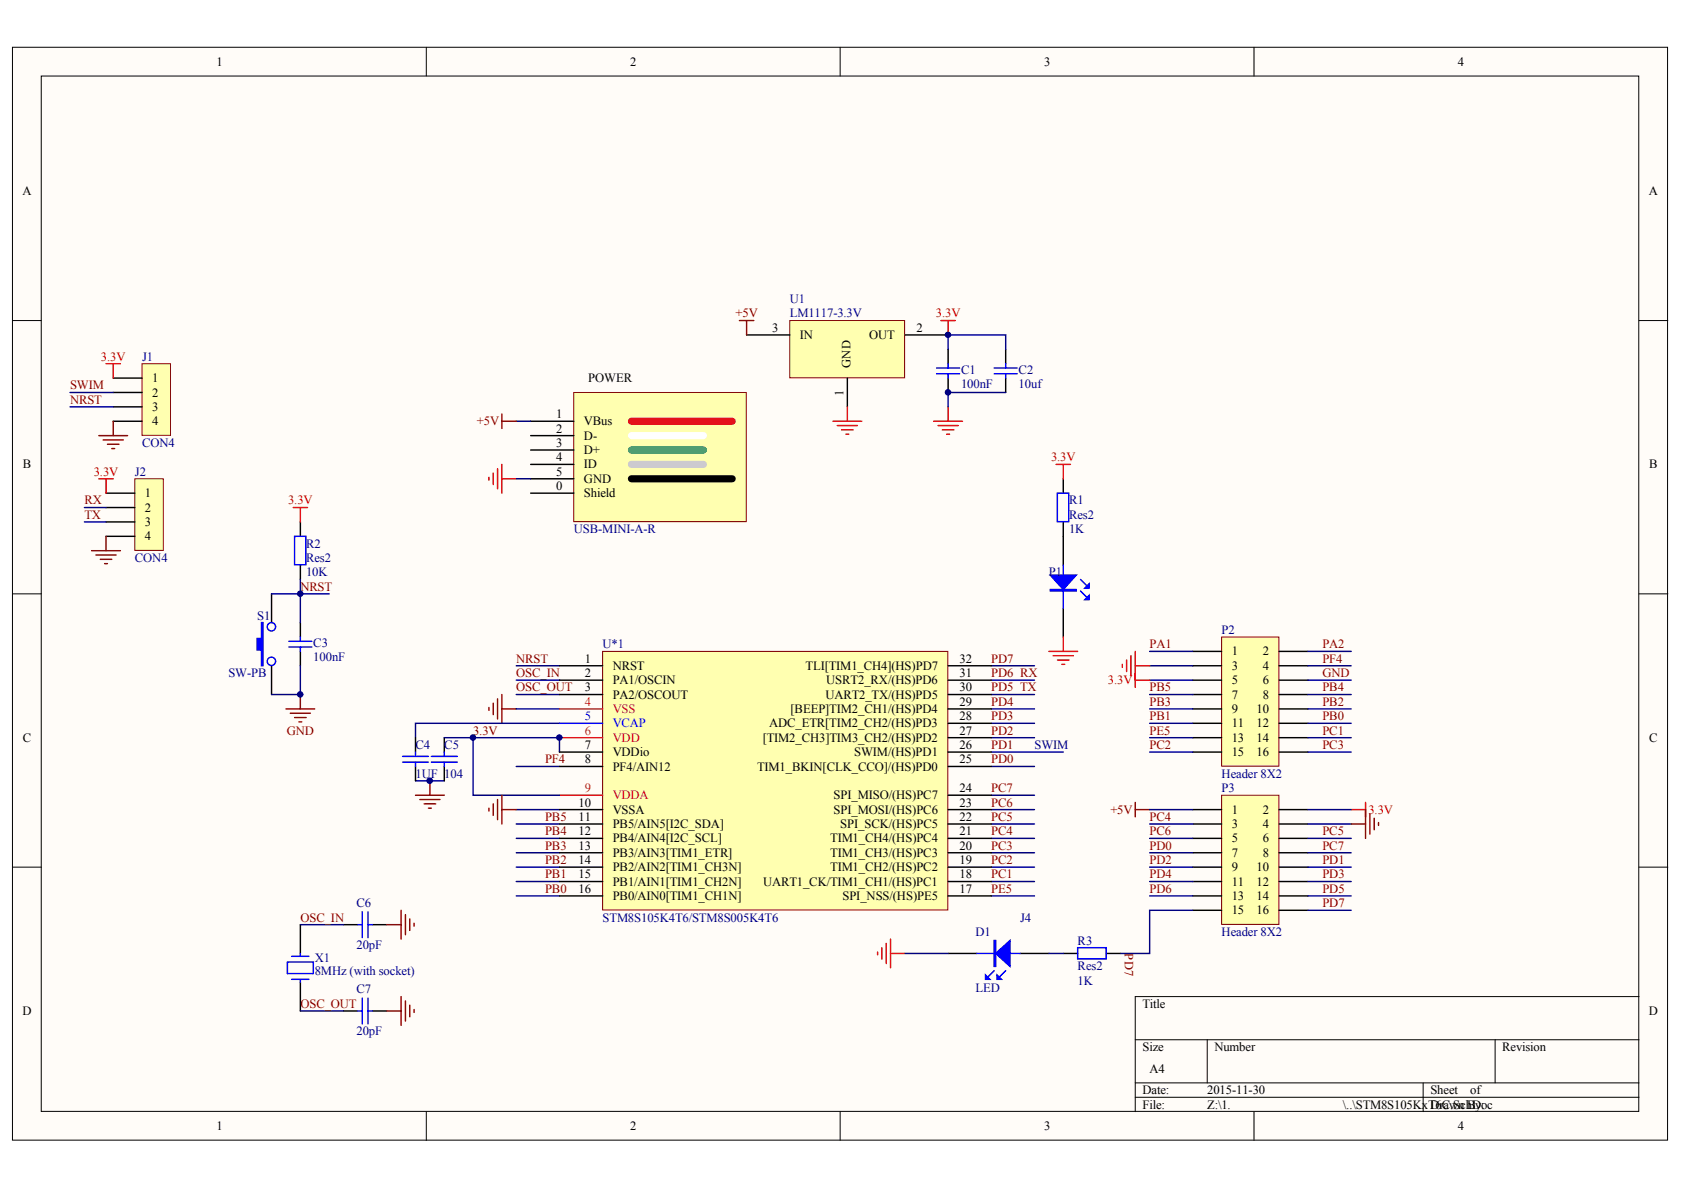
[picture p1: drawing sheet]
<svg xmlns="http://www.w3.org/2000/svg" width="297mm" height="210mm" viewBox="0 0 297 210" stroke-linecap="round" stroke-linejoin="round" font-family="sans-serif">
<defs><g id="words">
<g font-size="2.2">
<text x="38.2" y="11.6">1</text>
<text x="111.2" y="11.6">2</text>
<text x="184.2" y="11.6">3</text>
<text x="257.2" y="11.6">4</text>
<text x="3.9" y="34.4">A</text>
<text x="290.9" y="34.4">A</text>
<text x="136.2" y="58.5">3</text>
<text x="141.1" y="59.8">IN</text>
<text x="153.3" y="59.8">OUT</text>
<text x="161.7" y="58.5">2</text>
<text x="150" y="64.9" transform="rotate(-90 150 64.9)">GND</text>
<text x="26.8" y="67.4">1</text>
<text x="26.8" y="69.9">2</text>
<text x="103.8" y="67.4">POWER</text>
<text x="148.8" y="69.9" transform="rotate(-90 148.8 69.9)">1</text>
<text x="26.8" y="72.5">3</text>
<text x="26.8" y="75">4</text>
<text x="98.1" y="73.8">1</text>
<text x="98.1" y="76.3">2</text>
<text x="103" y="75">VBus</text>
<text x="103" y="77.6">D-</text>
<text x="4" y="82.6">B</text>
<text x="98.1" y="78.8">3</text>
<text x="98.1" y="83.9">5</text>
<text x="98.1" y="81.4">4</text>
<text x="103" y="80.1">D+</text>
<text x="103" y="82.6">ID</text>
<text x="290.9" y="82.6">B</text>
<text x="25.6" y="87.7">1</text>
<text x="98.1" y="86.4">0</text>
<text x="103" y="85.2">GND</text>
<text x="103" y="87.7">Shield</text>
<text x="25.6" y="90.2">2</text>
<text x="25.6" y="92.8">3</text>
<text x="25.6" y="95.3">4</text>
<text x="103.2" y="116.9">1</text>
<text x="103.2" y="119.4">2</text>
<text x="108.1" y="118.2">NRST</text>
<text x="142.1" y="118.2">TLI[TIM1_CH4](HS)PD7</text>
<text x="169.3" y="116.9">32</text>
<text x="169.3" y="119.4">31</text>
<text x="217.3" y="115.6">1</text>
<text x="217.3" y="118.2">3</text>
<text x="222.8" y="115.6">2</text>
<text x="222.8" y="118.2">4</text>
<text x="103.2" y="122">3</text>
<text x="108.1" y="120.7">PA1/OSCIN</text>
<text x="108.1" y="123.2">PA2/OSCOUT</text>
<text x="139.5" y="125.8">[BEEP]TIM2_CH1/(HS)PD4</text>
<text x="145.6" y="123.2">UART2_TX/(HS)PD5</text>
<text x="145.8" y="120.7">USRT2_RX/(HS)PD6</text>
<text x="169.3" y="124.5">29</text>
<text x="169.3" y="122">30</text>
<text x="217.3" y="120.7">5</text>
<text x="217.3" y="123.2">7</text>
<text x="217.3" y="125.8">9</text>
<text x="221.6" y="125.8">10</text>
<text x="222.8" y="120.7">6</text>
<text x="222.8" y="123.2">8</text>
<text x="4" y="130.8">C</text>
<text x="134.5" y="130.8">[TIM2_CH3]TIM3_CH2/(HS)PD2</text>
<text x="135.7" y="128.3">ADC_ETR[TIM2_CH2/(HS)PD3</text>
<text x="169.3" y="129.6">27</text>
<text x="169.3" y="127">28</text>
<text x="217.3" y="128.3">11</text>
<text x="217.3" y="130.8">13</text>
<text x="221.6" y="128.3">12</text>
<text x="221.6" y="130.8">14</text>
<text x="290.9" y="130.8">C</text>
<text x="103.2" y="132.1">7</text>
<text x="103.2" y="134.6">8</text>
<text x="108.1" y="133.4">VDDio</text>
<text x="108.1" y="135.9">PF4/AIN12</text>
<text x="133.5" y="135.9">TIM1_BKIN[CLK_CCO]/(HS)PD0</text>
<text x="150.7" y="133.4">SWIM/(HS)PD1</text>
<text x="169.3" y="134.6">25</text>
<text x="169.3" y="132.1">26</text>
<text x="217.3" y="133.4">15</text>
<text x="221.6" y="133.4">16</text>
<text x="102.1" y="142.3">10</text>
<text x="108.1" y="143.5">VSSA</text>
<text x="147" y="143.5">SPI_MOSI/(HS)PC6</text>
<text x="147" y="141">SPI_MISO/(HS)PC7</text>
<text x="169.3" y="142.3">23</text>
<text x="169.3" y="139.7">24</text>
<text x="217.3" y="143.5">1</text>
<text x="222.8" y="143.5">2</text>
<text x="102.1" y="144.8">11</text>
<text x="102.1" y="147.3">12</text>
<text x="102.1" y="149.9">13</text>
<text x="108.1" y="146.1">PB5/AIN5[I2C_SDA]</text>
<text x="108.1" y="148.6">PB4/AIN4[I2C_SCL]</text>
<text x="146.4" y="148.6">TIM1_CH4/(HS)PC4</text>
<text x="148.2" y="146.1">SPI_SCK/(HS)PC5</text>
<text x="169.3" y="149.9">20</text>
<text x="169.3" y="147.3">21</text>
<text x="169.3" y="144.8">22</text>
<text x="217.3" y="146.1">3</text>
<text x="217.3" y="148.6">5</text>
<text x="222.8" y="146.1">4</text>
<text x="222.8" y="148.6">6</text>
<text x="102.1" y="152.4">14</text>
<text x="102.1" y="154.9">15</text>
<text x="108.1" y="151.1">PB3/AIN3[TIM1_ETR]</text>
<text x="108.1" y="153.7">PB2/AIN2[TIM1_CH3N]</text>
<text x="146.4" y="153.7">TIM1_CH2/(HS)PC2</text>
<text x="146.4" y="151.1">TIM1_CH3/(HS)PC3</text>
<text x="169.3" y="154.9">18</text>
<text x="169.3" y="152.4">19</text>
<text x="217.3" y="151.1">7</text>
<text x="217.3" y="153.7">9</text>
<text x="221.6" y="153.7">10</text>
<text x="222.8" y="151.1">8</text>
<text x="102.1" y="157.5">16</text>
<text x="108.1" y="156.2">PB1/AIN1[TIM1_CH2N]</text>
<text x="108.1" y="158.7">PB0/AIN0[TIM1_CH1N]</text>
<text x="134.6" y="156.2">UART1_CK/TIM1_CH1/(HS)PC1</text>
<text x="148.6" y="158.7">SPI_NSS/(HS)PE5</text>
<text x="169.3" y="157.5">17</text>
<text x="217.3" y="156.2">11</text>
<text x="217.3" y="158.7">13</text>
<text x="217.3" y="161.3">15</text>
<text x="221.6" y="156.2">12</text>
<text x="221.6" y="158.7">14</text>
<text x="221.6" y="161.3">16</text>
<text x="3.9" y="179">D</text>
<text x="201.5" y="177.8">Title</text>
<text x="290.9" y="179">D</text>
<text x="201.5" y="185.4">Size</text>
<text x="214.2" y="185.4">Number</text>
<text x="265" y="185.4">Revision</text>
<text x="202.8" y="189.2">A4</text>
<text x="201.5" y="193">Date:</text>
<text x="201.5" y="195.5">File:</text>
<text x="212.9" y="193">2015-11-30</text>
<text x="212.9" y="195.5">Z:\1.</text>
<text x="236.9" y="195.5">\..\STM8S105KxTDrawn By:</text>
<text x="252.3" y="193">Sheet</text>
<text x="253.2" y="195.5">6C.SchDoc</text>
<text x="259.3" y="193">of</text>
<text x="38.2" y="199.3">1</text>
<text x="111.2" y="199.3">2</text>
<text x="184.2" y="199.3">3</text>
<text x="257.2" y="199.3">4</text>
</g>
<g font-size="2.2" fill="#000080">
<text x="139.3" y="53.5">U1</text>
<text x="139.3" y="56">LM1117-3.3V</text>
<text x="25" y="63.6">J1</text>
<text x="169.5" y="65.9">C1</text>
<text x="179.7" y="65.9">C2</text>
<text x="169.5" y="68.4">100nF</text>
<text x="179.7" y="68.4">10uf</text>
<text x="23.8" y="83.9">J2</text>
<text x="25" y="78.8">CON4</text>
<text x="188.6" y="89">R1</text>
<text x="101.2" y="94.1">USB-MINI-A-R</text>
<text x="188.6" y="94.1">1K</text>
<text x="188.6" y="91.5">Res2</text>
<text x="23.8" y="99.1">CON4</text>
<text x="54" y="101.7">10K</text>
<text x="54" y="96.6">R2</text>
<text x="54" y="99.1">Res2</text>
<text x="185" y="101.7">P1</text>
<text x="45.4" y="109.3">S1</text>
<text x="215.5" y="111.8">P2</text>
<text x="40.3" y="119.4">SW-PB</text>
<text x="55.3" y="114.1">C3</text>
<text x="55.3" y="116.6">100nF</text>
<text x="106.3" y="114.3">U*1</text>
<text x="73.3" y="132.1">C4</text>
<text x="73.3" y="137.2">1UF 104</text>
<text x="78.4" y="132.1">C5</text>
<text x="182.5" y="132.1">SWIM</text>
<text x="215.5" y="137.2">Header 8X2</text>
<text x="215.5" y="139.7">P3</text>
<text x="62.9" y="160">C6</text>
<text x="62.9" y="167.4">20pF</text>
<text x="106.3" y="162.6">STM8S105K4T6/STM8S005K4T6</text>
<text x="172.1" y="165.1">D1</text>
<text x="179.9" y="162.6">J4</text>
<text x="190.1" y="166.6">R3</text>
<text x="215.5" y="165.1">Header 8X2</text>
<text x="55.5" y="169.7">X1</text>
<text x="55.5" y="171.9">8MHz (with socket)</text>
<text x="190.1" y="173.7">1K</text>
<text x="190.1" y="171.2">Res2</text>
<text x="62.9" y="175.2">C7</text>
<text x="172.1" y="175">LED</text>
<text x="62.9" y="182.6">20pF</text>
</g>
<g font-size="2.2" fill="#800000">
<text x="129.8" y="56">+5V</text>
<text x="12.4" y="68.7">SWIM</text>
<text x="12.4" y="71.2">NRST</text>
<text x="84.1" y="75">+5V</text>
<text x="14.9" y="89">RX</text>
<text x="14.9" y="91.5">TX</text>
<text x="53" y="104.2">NRST</text>
<text x="91.1" y="116.9">NRST</text>
<text x="91.1" y="119.4">OSC_IN</text>
<text x="174.9" y="119.4">PD6 RX</text>
<text x="174.9" y="116.9">PD7</text>
<text x="202.8" y="114.3">PA1</text>
<text x="233.3" y="114.3">PA2</text>
<text x="233.3" y="116.9">PF4</text>
<text x="233.3" y="119.4">GND</text>
<text x="91.1" y="122">OSC_OUT</text>
<text x="174.9" y="124.5">PD4</text>
<text x="174.9" y="122">PD5 TX</text>
<text x="202.8" y="124.5">PB3</text>
<text x="202.8" y="122">PB5</text>
<text x="233.3" y="124.5">PB2</text>
<text x="233.3" y="122">PB4</text>
<text x="50.6" y="129.6">GND</text>
<text x="83.4" y="129.6">3.3V</text>
<text x="174.9" y="129.6">PD2</text>
<text x="174.9" y="127">PD3</text>
<text x="202.8" y="129.6">PE5</text>
<text x="202.8" y="127">PB1</text>
<text x="233.3" y="129.6">PC1</text>
<text x="233.3" y="127">PB0</text>
<text x="96.1" y="134.6">PF4</text>
<text x="174.9" y="134.6">PD0</text>
<text x="174.9" y="132.1">PD1</text>
<text x="202.8" y="132.1">PC2</text>
<text x="233.3" y="132.1">PC3</text>
<text x="174.9" y="142.3">PC6</text>
<text x="174.9" y="139.7">PC7</text>
<text x="195.9" y="143.5">+5V</text>
<text x="96.1" y="149.9">PB3</text>
<text x="96.1" y="147.3">PB4</text>
<text x="96.1" y="144.8">PB5</text>
<text x="174.9" y="149.9">PC3</text>
<text x="174.9" y="147.3">PC4</text>
<text x="174.9" y="144.8">PC5</text>
<text x="202.8" y="144.8">PC4</text>
<text x="202.8" y="147.3">PC6</text>
<text x="202.8" y="149.9">PD0</text>
<text x="233.3" y="147.3">PC5</text>
<text x="233.3" y="149.9">PC7</text>
<text x="96.1" y="154.9">PB1</text>
<text x="96.1" y="152.4">PB2</text>
<text x="174.9" y="154.9">PC1</text>
<text x="174.9" y="152.4">PC2</text>
<text x="202.8" y="152.4">PD2</text>
<text x="202.8" y="154.9">PD4</text>
<text x="233.3" y="152.4">PD1</text>
<text x="233.3" y="154.9">PD3</text>
<text x="96.1" y="157.5">PB0</text>
<text x="174.9" y="157.5">PE5</text>
<text x="202.8" y="157.5">PD6</text>
<text x="233.3" y="157.5">PD5</text>
<text x="233.3" y="160">PD7</text>
<text x="53" y="162.6">OSC_IN</text>
<text x="198.4" y="168.2" transform="rotate(90 198.4 168.2)">PD7</text>
<text x="53" y="177.8">OSC_OUT</text>
</g>
<g font-size="2.2" fill="#f00">
<text x="165.1" y="56">3.3V</text>
<text x="17.8" y="63.6">3.3V</text>
<text x="16.5" y="83.9">3.3V</text>
<text x="185.4" y="81.4">3.3V</text>
<text x="50.8" y="89">3.3V</text>
<text x="195.4" y="120.7">3.3V</text>
<text x="241.4" y="143.5">3.3V</text>
</g>
<g font-size="2.2" fill="#ee0e22">
<text x="103.2" y="124.5">4</text>
<text x="108.1" y="125.8">VSS</text>
<text x="103.2" y="129.6">6</text>
<text x="108.1" y="130.8">VDD</text>
<text x="103.2" y="139.7">9</text>
<text x="108.1" y="141">VDDA</text>
</g>
<g font-size="2.2" fill="#00f">
<text x="103.2" y="127">5</text>
<text x="108.1" y="128.3">VCAP</text>
</g>
</g></defs>
<g fill="#fffcf8" stroke="#000" stroke-width=".18">
<path d="M2.2 8.3h291.9v192.8h-291.9z"/>
<path d="M7.3 13.4h281.8v182.6h-281.8z"/>
</g>
<g fill="none" stroke="#000" stroke-width=".18">
<path d="M75.2 8.3v5.1M148.2 8.3v5.1M221.2 8.3v5.1M2.2 56.5h5.1M289.1 56.5h5.1M2.2 104.7h5.1M289.1 104.7h5.1M2.2 153h5.1M289.1 153h5.1M289.1 175.8h-88.9v20.3M75.2 196.1v5.1M148.2 196.1v5.1"/>
<path d="M200.2 183.4h88.9M200.2 191h88.9M200.2 193.5h88.9M212.9 183.4v7.6M221.2 196.1v5.1M251 191v5.1M263.7 183.4v7.6"/>
</g>
<path d="M53 92.1v2.5M53 99.7v2.5M47.9 104.7v5.1M47.9 117.4v5.1M53 109.8v2.6M53 114.9v2.5M167.2 168.2h5.1M179.9 168.2h5.1" fill="none" stroke="#000" stroke-width=".25"/>
<g fill="none" stroke="#00f" stroke-width=".25">
<path d="M52 94.6h1.9v5h-1.9zM50.9 114.1h4.1M50.9 113.1h4.1M53 112.4v.7M53 114.1v.8M172.3 168.2h7.6M175.4 171.2l-1.1 1M177.4 171.2l-1 1"/>
<circle cx="47.9" cy="116.6" r=".74"/>
<circle cx="47.9" cy="110.6" r=".74"/>
</g>
<path d="M50.4 125h5.1M51.2 125.8h3.6M52 126.6h2M52.7 127.3h.5M53 122.5v2.5" fill="none" stroke="#800000" stroke-width=".25"/>
<g fill="#00f" stroke="#00f" stroke-width=".25">
<path d="M175.6 168.2l2.6-2.3v4.6z"/>
<path d="M173.8 172l.8 .7h-.8z"/>
<path d="M175.9 172l.7 .7h-.7z"/>
<path d="M175.4 165.9h.2v4.6h-.2z" fill-rule="evenodd"/>
<path d="M46.1 109.8h.3v7.6h-.3v-2.8h-.7v-2h.7z" fill-rule="evenodd"/>
</g>
<path d="M51.7 89.5h2.5M53 89.5v2.6M154.8 167.9v.5M155.6 167.2v2M156.3 166.4v3.6M157.1 165.6v5.1M157.1 168.2h2.5" fill="none" stroke="#f00" stroke-width=".25"/>
<path d="M53 102.2v2.5h-5.1M53 117.4v5.1h-5.1M58.1 104.7h-5.1v5.1" fill="none" stroke="#000080" stroke-width=".25"/>
<path d="M101.2 69.2h30.4v22.8h-30.4z" fill="#ffffb0" stroke="#800000" stroke-width=".18"/>
<path d="M93.6 74.3h7.6M93.6 76.8h7.6M93.6 79.4h7.6M93.6 84.5h7.6M93.6 87h7.6M93.6 81.9h7.6" fill="none" stroke="#000" stroke-width=".25"/>
<path d="M111.4 74.3h17.8" fill="none" stroke="#ee0e22" stroke-width="1.3"/>
<path d="M111.4 76.8h12.7" fill="none" stroke="#fff" stroke-width="1.3"/>
<path d="M111.4 79.4h12.7" fill="none" stroke="#00a36e" stroke-width="1.3"/>
<path d="M111.4 84.5h17.8" fill="none" stroke="#000" stroke-width="1.3"/>
<path d="M111.4 81.9h12.7" fill="none" stroke="#cacaca" stroke-width="1.3"/>
<path d="M91.1 74.3h2.5M91.1 84.5h2.5" fill="none" stroke="#000080" stroke-width=".25"/>
<path d="M166 56.5h2.5M167.2 56.5v2.6M86.2 84.2v.5M87 83.4v2.1M87.8 82.7v3.5M88.5 81.9v5.1M88.5 84.5h2.6" fill="none" stroke="#f00" stroke-width=".25"/>
<path d="M88.5 73v2.6M88.5 74.3h2.6" fill="none" stroke="#800000" stroke-width=".25"/>
<path d="M139.3 56.5h20.3v10.1h-20.3z" fill="#ffffb0" stroke="#800000" stroke-width=".18"/>
<path d="M131.7 59.1h7.6M159.6 59.1h7.6M149.5 66.7v5.1M187.5 84.5v2.5M187.5 92.1v7.6M187.5 107.3v5.1M53 163.1v5.1M53 173.3v5M60.6 163.1h2.5M60.6 178.3h2.5M65.7 163.1h2.5M65.7 178.3h2.5" fill="none" stroke="#000" stroke-width=".25"/>
<g fill="none" stroke="#800000" stroke-width=".25">
<path d="M130.4 56.5h2.6M131.7 56.5v2.6M200.2 141.5v2.6M200.2 142.8h2.6M68.2 163.1h2.6M68.2 178.3h2.6M70.8 160.6v5M70.8 175.8v5.1M71.5 161.3v3.6M71.5 176.5v3.6M72.3 162.1v2M72.3 177.3v2"/>
<path d="M73 162.8v.6M73 178.1v.5"/>
</g>
<g fill="none" stroke="#f00" stroke-width=".25">
<path d="M146.9 74.3h5.1M147.7 75.1h3.5M148.4 75.8h2.1M149.2 76.6h.5M149.5 71.8v2.5M186.3 81.9h2.5M187.5 81.9v2.6M185 114.9h5.1M185.8 115.7h3.5M186.5 116.4h2.1M187.3 117.2h.5M187.5 112.4v2.5"/>
<path d="M238.3 142.8h2.6M240.9 141.5v2.6"/>
</g>
<g fill="none" stroke="#00f" stroke-width=".25">
<path d="M186.5 87h2v5h-2zM187.5 99.7v7.6M190.6 104.2l1 1.1M190.6 102.2l1 1M50.7 169.7h4.6v2h-4.6zM51.5 172.7h3M51.5 168.7h3M53 168.2v.5M53 172.7v.6M63.1 163.1h.8M63.1 178.3h.8M63.9 160.8v4.6"/>
<path d="M63.9 176v4.6M64.9 163.1h.8M64.9 160.8v4.6M64.9 176v4.6M64.9 178.3h.8"/>
</g>
<g fill="#00f" stroke="#00f" stroke-width=".25">
<path d="M185.3 101.5h4.5l-2.3 2.5z"/>
<path d="M191.4 105.8l.7-.8v.8z"/>
<path d="M191.4 103.7l.7-.7v.7z"/>
<path d="M185.3 104h4.5v.2h-4.5z" fill-rule="evenodd"/>
</g>
<path d="M53 163.1h7.6M53 178.3h7.6" fill="none" stroke="#000080" stroke-width=".25"/>
<path d="M23.8 84.5h5v12.6h-5z" fill="#ffffb0" stroke="#800000" stroke-width=".18"/>
<path d="M18.7 87h5.1M18.7 89.5h5.1M18.7 92.1h5.1M18.7 94.6h5.1" fill="none" stroke="#000" stroke-width=".25"/>
<path d="M16.2 97.1h5M16.9 97.9h3.6M17.7 98.7h2M18.4 99.4h.6M18.7 94.6v2.5" fill="none" stroke="#800000" stroke-width=".25"/>
<path d="M17.4 84.5h2.6M18.7 84.5v2.5" fill="none" stroke="#f00" stroke-width=".25"/>
<path d="M25 64.2h5.1v12.6h-5.1z" fill="#ffffb0" stroke="#800000" stroke-width=".18"/>
<path d="M20 66.7h5M20 69.2h5M20 71.8h5M20 74.3h5M167.2 61.6v2.6M167.2 66.7v2.5M73.3 130.1v2.6M73.3 135.2v2.5M78.4 130.1v2.6M78.4 135.2v2.5M187.5 168.2h2.6M195.2 168.2h2.5" fill="none" stroke="#000" stroke-width=".25"/>
<g fill="none" stroke="#800000" stroke-width=".25">
<path d="M17.4 76.8h5.1M18.2 77.6h3.5M19 78.4h2M19.7 79.1h.5M20 74.3v2.5M75.8 137.7v2.6M86.2 124.8v.5M87 124v2.1M87.8 123.3v3.5M88.5 122.5v5.1M88.5 125h2.6M73.3 140.3h5.1"/>
<path d="M74.1 141h3.5M74.8 141.8h2M75.6 142.6h.5"/>
</g>
<path d="M18.7 64.2h2.5M20 64.2v2.5M164.7 74.3h5.1M165.5 75.1h3.5M166.2 75.8h2.1M167 76.6h.5M167.2 71.8v2.5" fill="none" stroke="#f00" stroke-width=".25"/>
<g fill="none" stroke="#000080" stroke-width=".25">
<path d="M12.4 69.2h7.6M12.4 71.8h7.6M14.9 89.5h3.8M14.9 92.1h3.8M91.1 117.4h7.6M91.1 120h7.6M174.9 117.4h7.6M174.9 120h7.6M73.3 137.7h5.1M91.1 122.5h7.6M91.1 125h7.6M91.1 135.2h7.6"/>
<path d="M98.7 127.6h-25.4v2.5M174.9 122.5h7.6M174.9 125h7.6M174.9 135.2h7.6M174.9 127.6h7.6M174.9 130.1h7.6M91.1 142.8h7.6M91.1 145.3h7.6M91.1 147.9h7.6M91.1 150.4h7.6M91.1 153h7.6M91.1 155.5h7.6"/>
<path d="M91.1 158h7.6M174.9 142.8h7.6M174.9 145.3h7.6M174.9 147.9h7.6M174.9 150.4h7.6M174.9 153h7.6M174.9 155.5h7.6M174.9 158h7.6M174.9 140.3h7.6M185 168.2h2.5"/>
</g>
<g fill="none" stroke="#00f" stroke-width=".25">
<path d="M165.2 65.9h4.1M165.2 64.9h4.1M167.2 64.2v.7M167.2 65.9v.8M71 133.4h4.6M71 134.4h4.6M73.3 132.7v.7M73.3 134.4v.8M76.1 133.4h4.6M76.1 134.4h4.6M78.4 132.7v.7M78.4 134.4v.8"/>
<path d="M190.1 167.2h5v1.9h-5z"/>
</g>
<path d="M215.5 112.4h10.1v22.7h-10.1z" fill="#ffffb0" stroke="#800000" stroke-width=".18"/>
<g fill="none" stroke="#000" stroke-width=".25">
<path d="M210.4 114.9h5.1M210.4 117.4h5.1M210.4 120h5.1M225.6 114.9h5.1M225.6 117.4h5.1M225.6 120h5.1M210.4 122.5h5.1M210.4 125h5.1M210.4 127.6h5.1M210.4 130.1h5.1M210.4 132.7h5.1M225.6 122.5h5.1"/>
<path d="M225.6 125h5.1M225.6 127.6h5.1M225.6 130.1h5.1M225.6 132.7h5.1"/>
</g>
<path d="M215.5 140.3h10.1v22.8h-10.1z" fill="#ffffb0" stroke="#800000" stroke-width=".18"/>
<g fill="none" stroke="#000" stroke-width=".25">
<path d="M177.4 61.6v2.6M177.4 66.7v2.5M210.4 142.8h5.1M210.4 145.3h5.1M210.4 147.9h5.1M210.4 150.4h5.1M210.4 153h5.1M210.4 155.5h5.1M210.4 158h5.1M225.6 142.8h5.1M225.6 145.3h5.1M225.6 147.9h5.1"/>
<path d="M225.6 150.4h5.1M225.6 153h5.1M225.6 155.5h5.1M225.6 158h5.1M210.4 160.6h5.1M225.6 160.6h5.1"/>
</g>
<g fill="none" stroke="#000080" stroke-width=".25">
<path d="M167.2 61.6v-2.5h10.2v2.5M177.4 69.2h-10.2v2.6M202.8 114.9h7.6M202.8 117.4h7.6M202.8 120h7.6M230.7 114.9h7.6M230.7 117.4h7.6M230.7 120h7.6M78.4 130.1h20.3v2.6M174.9 132.7h12.6M202.8 132.7h7.6M202.8 122.5h7.6"/>
<path d="M202.8 125h7.6M202.8 127.6h7.6M202.8 130.1h7.6M230.7 132.7h7.6M230.7 122.5h7.6M230.7 125h7.6M230.7 127.6h7.6M230.7 130.1h7.6M202.8 142.8h7.6M202.8 145.3h7.6M202.8 147.9h7.6M202.8 150.4h7.6"/>
<path d="M202.8 153h7.6M202.8 155.5h7.6M202.8 158h7.6M230.7 142.8h7.6M230.7 145.3h7.6M230.7 147.9h7.6M230.7 150.4h7.6M230.7 153h7.6M230.7 155.5h7.6M230.7 158h7.6M230.7 160.6h7.6"/>
</g>
<path d="M175.4 65.9h4M175.4 64.9h4M177.4 64.2v.7M177.4 65.9v.8" fill="none" stroke="#00f" stroke-width=".25"/>
<path d="M238.3 145.3h2.6M240.9 142.8v5.1M241.6 143.6v3.5M242.4 144.3v2.1M243.2 145.1v.5" fill="none" stroke="#800000" stroke-width=".25"/>
<path d="M106.3 114.9h60.9v45.6h-60.9z" fill="#ffffb0" stroke="#800000" stroke-width=".18"/>
<g fill="none" stroke="#000" stroke-width=".25">
<path d="M98.7 117.4h7.6M98.7 120h7.6M167.2 117.4h7.7M167.2 120h7.7M98.7 122.5h7.6M98.7 132.7h7.6M98.7 135.2h7.6M167.2 122.5h7.7M167.2 132.7h7.7M167.2 135.2h7.7M167.2 130.1h7.7M167.2 127.6h7.7"/>
<path d="M167.2 125h7.7M98.7 142.8h7.6M98.7 145.3h7.6M98.7 147.9h7.6M98.7 150.4h7.6M98.7 153h7.6M98.7 155.5h7.6M98.7 158h7.6M167.2 142.8h7.7M167.2 145.3h7.7M167.2 147.9h7.7M167.2 150.4h7.7"/>
<path d="M167.2 153h7.7M167.2 155.5h7.7M167.2 158h7.7M167.2 140.3h7.7"/>
</g>
<path d="M98.7 125h7.6M98.7 130.1h7.6M98.7 140.3h7.6" fill="none" stroke="#ee0e22" stroke-width=".25"/>
<path d="M98.7 127.6h7.6" fill="none" stroke="#00f" stroke-width=".25"/>
<path d="M83.4 130.1v10.2h15.3M159.6 168.2h7.6M210.4 160.6h-7.6v7.6h-5.1" fill="none" stroke="#000080" stroke-width=".25"/>
<path d="M86.2 142.6v.5M87 141.8v2M87.8 141v3.6M88.5 140.3v5M88.5 142.8h2.6" fill="none" stroke="#800000" stroke-width=".25"/>
<path d="M198 117.2v.5M198.7 116.4v2M199.5 115.7v3.5M200.2 114.9v6.3M200.2 117.4h2.6M200.2 120h2.6" fill="none" stroke="#f00" stroke-width=".25"/>
<g fill="#000080" stroke="#000080" stroke-width=".18">
<circle cx="53" cy="122.5" r=".48"/>
<circle cx="53" cy="104.7" r=".48"/>
<circle cx="75.8" cy="137.7" r=".49"/>
<circle cx="83.4" cy="130.1" r=".48"/>
<circle cx="98.7" cy="130.1" r=".48"/>
<circle cx="167.2" cy="69.2" r=".48"/>
<circle cx="167.2" cy="59.1" r=".48"/>
</g>
<use href="#words"/>
</svg>
